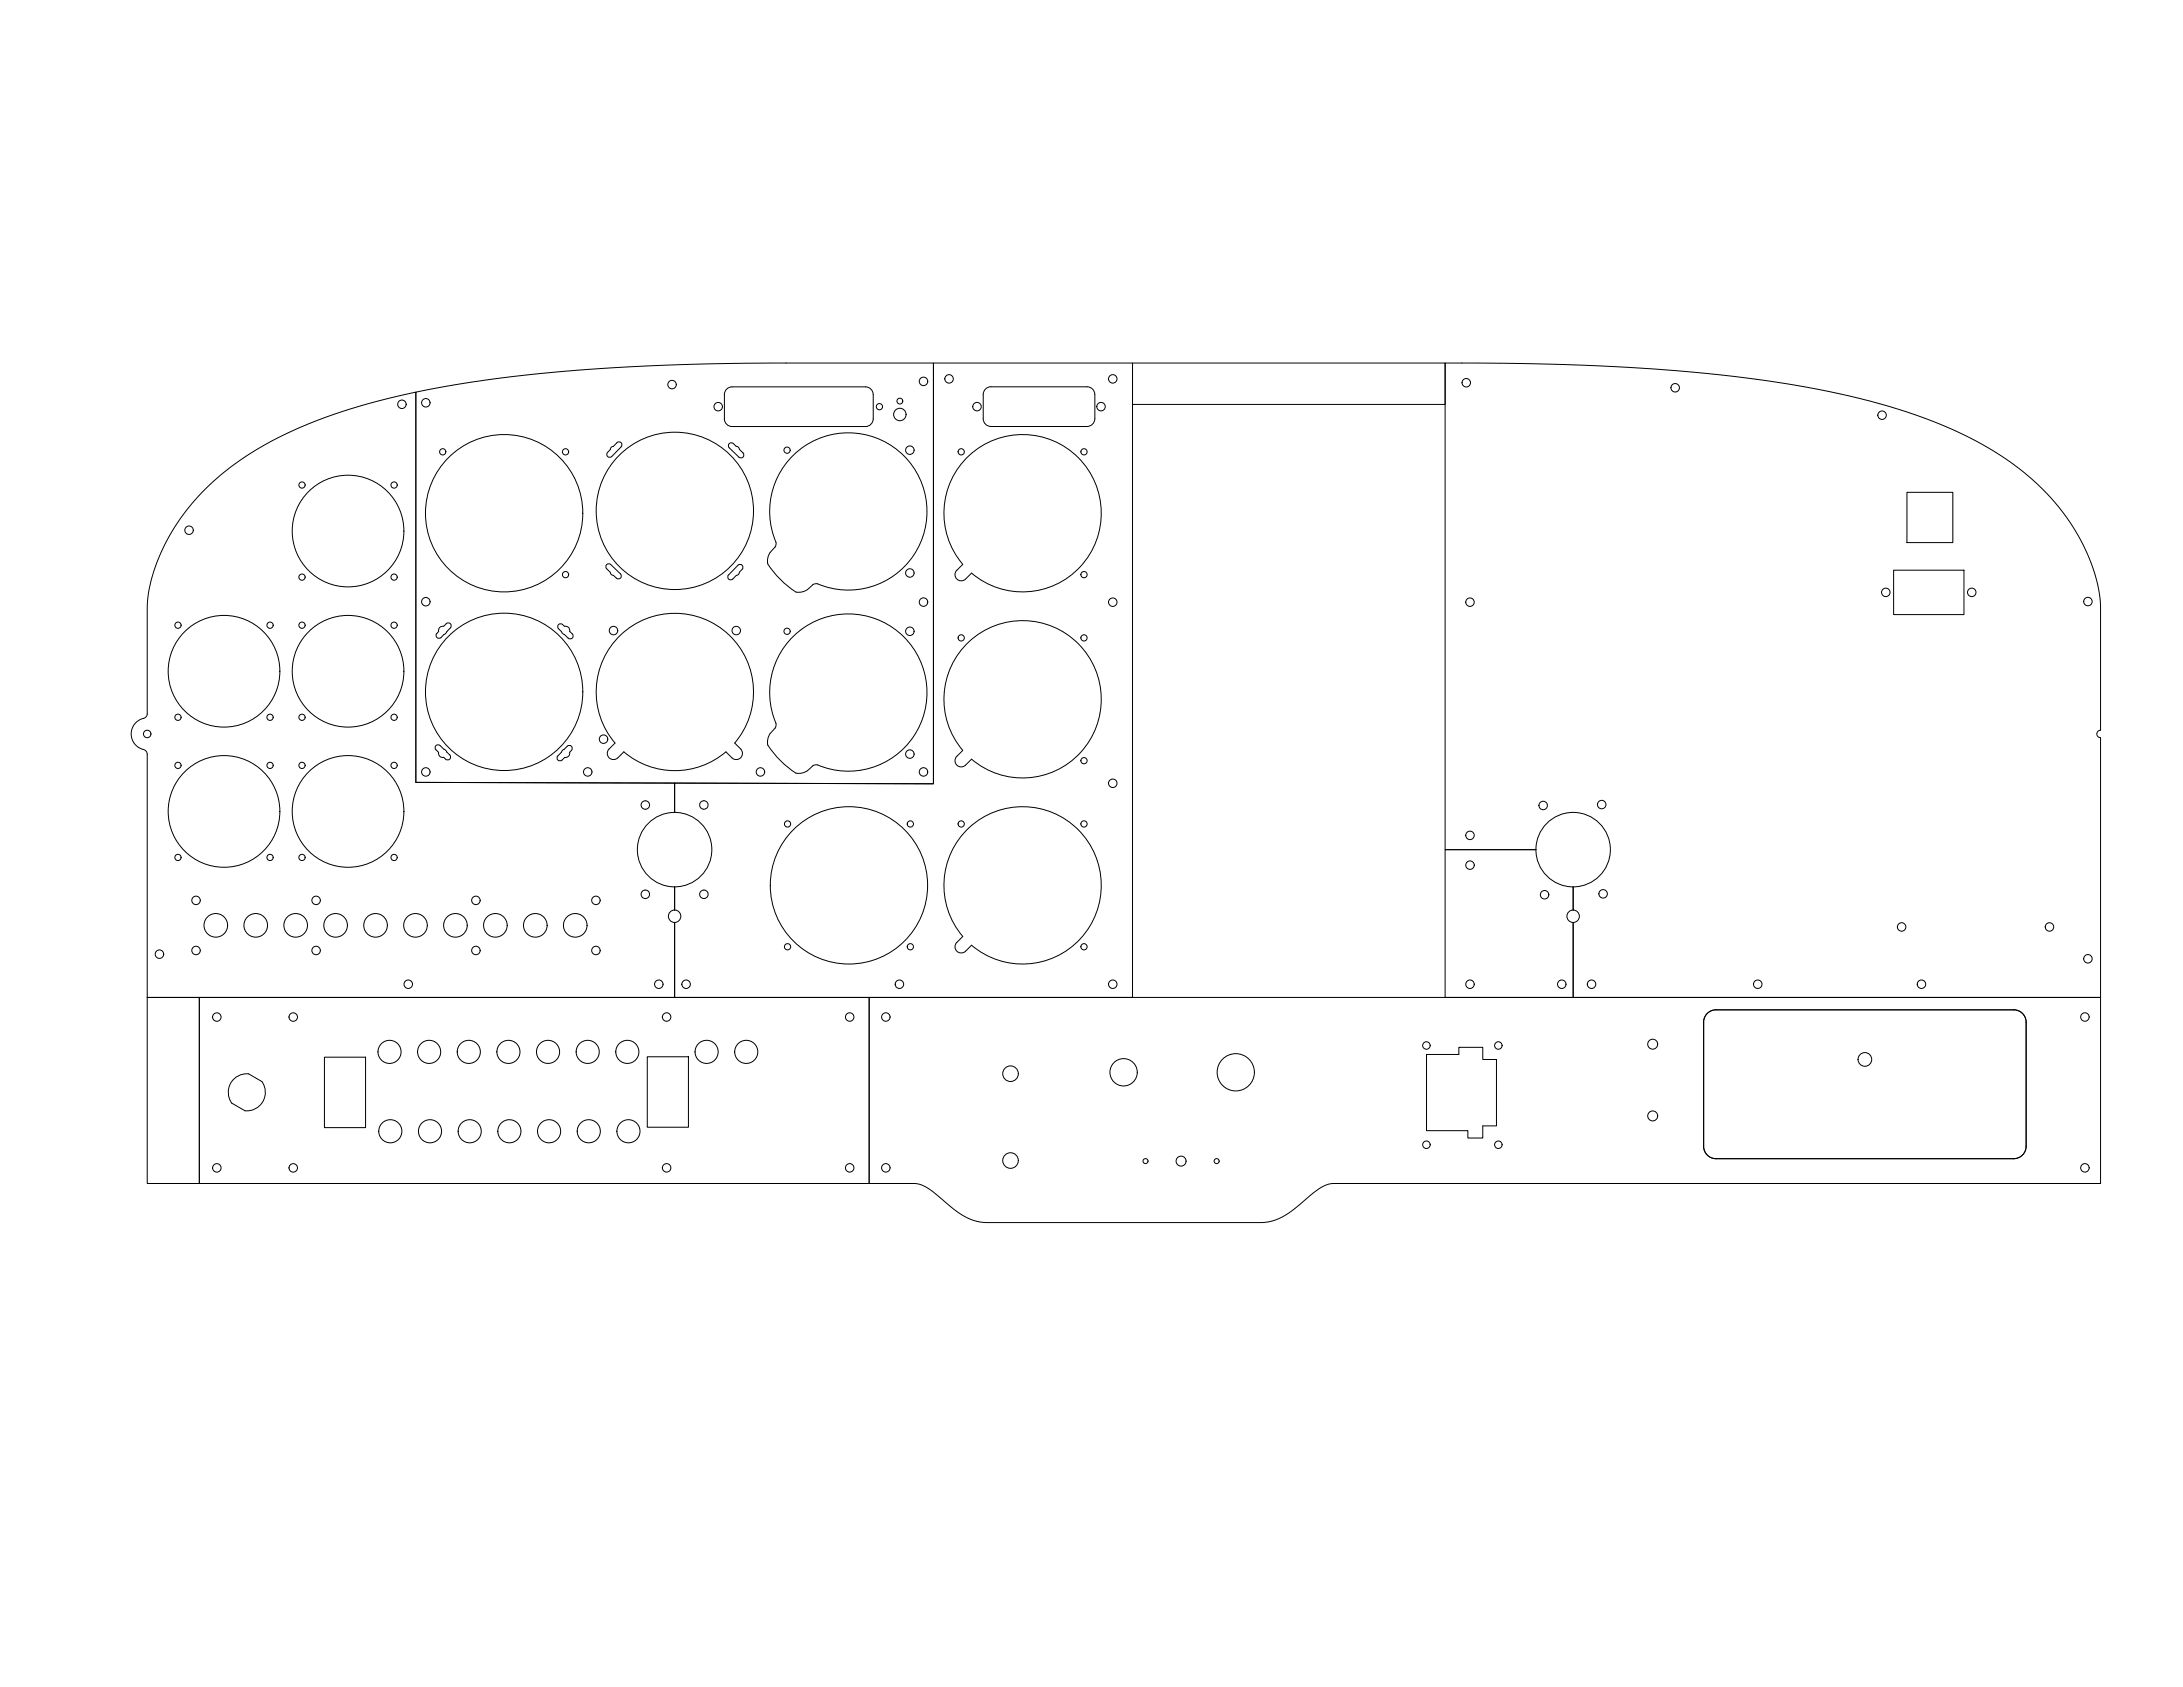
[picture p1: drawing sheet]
<svg xmlns="http://www.w3.org/2000/svg" width="1118mm" height="864mm" viewBox="0 0 1118 864" stroke-linecap="round" stroke-linejoin="round" font-family="sans-serif">
<!-- layer: Visible -->
<g fill="none" stroke="#000" stroke-width=".51">
<path d="M372 199l3-1h68a4 4 0 0 1 4 4v12a4 4 0 0 1-4 4h-68a4 4 0 0 1-4-4v-12zM580 186h160v21h-160zM213 201l23-5 27-3 32-3 27-2 60-2h96v215h-265zM560 202a4 4 0 0 0-3-4h-50a4 4 0 0 0-4 4v12a4 4 0 0 0 4 4h50a4 4 0 0 0 3-4M561 202v12M314 228l-1 1-1 1M314 229l2-2a1.5 1.5 0 0 1 2 0 1.5 1.5 0 0 1 0 2l-5 5a1.5 1.5 0 0 1-2 0 1.5 1.5 0 0 1 0-2l1-2M377 228l1 1 2 3a1.5 1.5 0 0 1 0 2 1.5 1.5 0 0 1-2 0l-5-5a1.5 1.5 0 0 1 0-2 1.5 1.5 0 0 1 2 0l2 2M406 233a40 40 0 0 1 68 22 40 40 0 0 1-56 44h-2l-3 3a7 7 0 0 1-9-1l-7-7a11 11 0 0 1-4-8l1-3 3-3v-1a41 41 0 0 1 9-46zM104 251l9-8 12-9 13-8 12-6 13-5 17-6 33-8v200h132v15v-15h133v-215h102v325h-235v-39v39h-270v-125a4 4 0 0 0-3-3 8 8 0 0 1-5-9 8 8 0 0 1 7-7l1-1v-57l2-12 5-12 6-12 8-12zM976 252h24v26h-24zM311 289h1l6 5a1.5 1.5 0 0 1 0 2 1.5 1.5 0 0 1-2 0l-3-2-3-3z"/>
<path d="M373 294a1.5 1.5 0 0 0 0 2 1.5 1.5 0 0 0 2 0l3-2 2-3a1.5 1.5 0 0 0 0-2 1.5 1.5 0 0 0-2 0l-5 5M493 289a40 40 0 0 1 21-65 40 40 0 0 1 49 48 40 40 0 0 1-66 21l-3 3a3 3 0 0 1-4 0 3 3 0 0 1 0-4l3-3M969 292h36v23h-36zM225 321h2l1-2a1.5 1.5 0 0 1 3 0 1.5 1.5 0 0 1 0 2l-5 5a1.5 1.5 0 0 1-2 0 1.5 1.5 0 0 1 0-2zM286 322a1.5 1.5 0 0 1 0-2 1.5 1.5 0 0 1 2 0l1 1a2.2 2.2 0 0 1 3 2l1 2M286 322l5 5a1.5 1.5 0 0 0 2 0 1.5 1.5 0 0 0 0-3M318 325a40 40 0 0 1 55 0 40 40 0 0 1 3 55l3 3a3 3 0 0 1 0 5 3 3 0 0 1-4 0l-3-3a40 40 0 0 1-53 0l-3 3a3 3 0 0 1-4 0 3 3 0 0 1 0-5l3-3a40 40 0 0 1 3-55zM406 326a40 40 0 0 1 68 22 40 40 0 0 1-56 44h-2l-3 3a7 7 0 0 1-9-2l-7-6a11 11 0 0 1-4-9l1-2 3-3v-2a41 41 0 0 1 9-45zM223 382l1-1 1 1 5 4a1.5 1.5 0 0 1 0 3 1.5 1.5 0 0 1-2 0l-1-1a2.2 2.2 0 0 1-2-3l-2-2zM288 384l2-2a1.5 1.5 0 0 1 3 0 1.5 1.5 0 0 1 0 2l-1 1a2.2 2.2 0 0 1-3 3l-1 1a1.5 1.5 0 0 1-2 0 1.5 1.5 0 0 1 0-2zM493 384a40 40 0 0 1 21-65 40 40 0 0 1 49 48 40 40 0 0 1-66 22l-3 3a3 3 0 0 1-4 0 3 3 0 0 1 0-5l3-3M786 435a19 19 0 0 1 19-19 19 19 0 0 1 19 19 19 19 0 0 1-19 19"/>
<path d="M786 435a19 19 0 0 0 19 19M786 435h-46v-249h46l48 2 40 3 36 5 31 5 28 8 24 8 22 10 10 7 8 6 8 6 8 8 5 6 7 9 4 8 5 9 3 11 2 11v66a1.9 1.9 0 0 0-2 2 1.9 1.9 0 0 0 2 2v133h-270v-39M786 435h-46v76h65v-39M345 454v12M805 454v12M345 466a3 3 0 0 1 4 3 3 3 0 0 1-4 3M345 466a3 3 0 0 0-3 3 3 3 0 0 0 3 3M493 479a40 40 0 0 1 21-65 40 40 0 0 1 49 49 40 40 0 0 1-66 21l-3 3a3 3 0 0 1-4 0 3 3 0 0 1 0-5l3-3M805 466a3 3 0 0 1 4 3 3 3 0 0 1-4 3M805 466a3 3 0 0 0-3 3 3 3 0 0 0 3 3M75 511h27v95h-27zM102 511h343v95h-343z"/>
<path d="M445 511h630v95h-393h-3l-4 3-13 10-6 4-4 2-5 1h-145l-5-2-5-3-15-11-5-3-4-1h-23zM730 540h17v-4h12v6h7v34h-7v7h-8v-4h-21zM872 523v64a6 6 0 0 0 7 6h152a6 6 0 0 0 6-6v-64M1037 523a6 6 0 0 0-6-6h-152a6 6 0 0 0-7 6M166 541h21v36h-21zM331 541h21v36h-21zM119 565a9 9 0 0 1-1-11 9 9 0 0 1 9-4l7 4a9 9 0 0 1 1 10 9 9 0 0 1-10 5l-6-4"/>
<circle cx="344" cy="197" r="2.2"/>
<circle cx="473" cy="195" r="2.2"/>
<circle cx="486" cy="194" r="2.2"/>
<circle cx="570" cy="194" r="2.2"/>
<circle cx="751" cy="196" r="2.2"/>
<circle cx="858" cy="199" r="2.2"/>
<circle cx="206" cy="207" r="2.2"/>
<circle cx="218" cy="206" r="2.2"/>
<circle cx="368" cy="208" r="2.2"/>
<circle cx="450" cy="208" r="1.6"/>
<circle cx="461" cy="212" r="3"/>
<circle cx="461" cy="205" r="1.5"/>
<circle cx="500" cy="208" r="2.2"/>
<circle cx="564" cy="208" r="2.2"/>
<circle cx="964" cy="213" r="2.2"/>
<circle cx="227" cy="231" r="1.6"/>
<circle cx="290" cy="231" r="1.6"/>
<circle cx="403" cy="230" r="1.6"/>
<circle cx="466" cy="230" r="2.2"/>
<circle cx="492" cy="231" r="1.6"/>
<circle cx="555" cy="231" r="1.6"/>
<circle cx="155" cy="248" r="1.6"/>
<circle cx="202" cy="248" r="1.6"/>
<circle cx="97" cy="271" r="2.2"/>
<circle cx="178" cy="272" r="29"/>
<circle cx="258" cy="263" r="40"/>
<circle cx="345" cy="262" r="40"/>
<circle cx="155" cy="295" r="1.6"/>
<circle cx="202" cy="295" r="1.6"/>
<circle cx="290" cy="294" r="1.6"/>
<circle cx="466" cy="293" r="2.2"/>
<circle cx="555" cy="294" r="1.6"/>
<circle cx="218" cy="308" r="2.2"/>
<circle cx="473" cy="308" r="2.2"/>
<circle cx="570" cy="308" r="2.2"/>
<circle cx="753" cy="308" r="2.2"/>
<circle cx="965" cy="303" r="2.2"/>
<circle cx="1009" cy="303" r="2.2"/>
<circle cx="1069" cy="308" r="2.2"/>
<circle cx="91" cy="320" r="1.6"/>
<circle cx="138" cy="320" r="1.6"/>
<circle cx="155" cy="320" r="1.6"/>
<circle cx="202" cy="320" r="1.6"/>
<circle cx="314" cy="323" r="2.2"/>
<circle cx="377" cy="323" r="2.2"/>
<circle cx="403" cy="323" r="1.6"/>
<circle cx="466" cy="323" r="2.2"/>
<circle cx="492" cy="327" r="1.6"/>
<circle cx="555" cy="327" r="1.6"/>
<circle cx="115" cy="344" r="29"/>
<circle cx="178" cy="344" r="29"/>
<circle cx="258" cy="354" r="40"/>
<circle cx="75" cy="376" r="1.9"/>
<circle cx="91" cy="367" r="1.6"/>
<circle cx="138" cy="367" r="1.6"/>
<circle cx="155" cy="367" r="1.6"/>
<circle cx="202" cy="367" r="1.6"/>
<circle cx="309" cy="378" r="2.2"/>
<circle cx="91" cy="392" r="1.6"/>
<circle cx="138" cy="392" r="1.6"/>
<circle cx="155" cy="392" r="1.6"/>
<circle cx="202" cy="392" r="1.6"/>
<circle cx="218" cy="395" r="2.2"/>
<circle cx="301" cy="395" r="2.2"/>
<circle cx="389" cy="395" r="2.2"/>
<circle cx="466" cy="386" r="2.2"/>
<circle cx="473" cy="395" r="2.2"/>
<circle cx="555" cy="389" r="1.6"/>
<circle cx="115" cy="415" r="29"/>
<circle cx="178" cy="415" r="29"/>
<circle cx="330" cy="412" r="2.2"/>
<circle cx="360" cy="412" r="2.2"/>
<circle cx="570" cy="401" r="2.2"/>
<circle cx="790" cy="412" r="2.2"/>
<circle cx="820" cy="412" r="2.2"/>
<circle cx="91" cy="439" r="1.6"/>
<circle cx="138" cy="439" r="1.6"/>
<circle cx="155" cy="439" r="1.6"/>
<circle cx="202" cy="439" r="1.6"/>
<circle cx="345" cy="435" r="19"/>
<circle cx="403" cy="422" r="1.6"/>
<circle cx="466" cy="422" r="1.6"/>
<circle cx="492" cy="422" r="1.6"/>
<circle cx="555" cy="422" r="1.6"/>
<circle cx="753" cy="428" r="2.2"/>
<circle cx="330" cy="458" r="2.2"/>
<circle cx="360" cy="458" r="2.2"/>
<circle cx="435" cy="453" r="40"/>
<circle cx="753" cy="443" r="2.2"/>
<circle cx="791" cy="458" r="2.2"/>
<circle cx="821" cy="458" r="2.2"/>
<circle cx="100" cy="461" r="2.2"/>
<circle cx="110" cy="474" r="6"/>
<circle cx="131" cy="474" r="6"/>
<circle cx="151" cy="474" r="6"/>
<circle cx="162" cy="461" r="2.2"/>
<circle cx="172" cy="474" r="6"/>
<circle cx="192" cy="474" r="6"/>
<circle cx="213" cy="474" r="6"/>
<circle cx="233" cy="474" r="6"/>
<circle cx="244" cy="461" r="2.2"/>
<circle cx="254" cy="474" r="6"/>
<circle cx="274" cy="474" r="6"/>
<circle cx="295" cy="474" r="6"/>
<circle cx="305" cy="461" r="2.2"/>
<circle cx="974" cy="475" r="2.2"/>
<circle cx="1049" cy="475" r="2.2"/>
<circle cx="82" cy="488" r="2.2"/>
<circle cx="100" cy="487" r="2.2"/>
<circle cx="162" cy="487" r="2.2"/>
<circle cx="244" cy="487" r="2.2"/>
<circle cx="305" cy="487" r="2.2"/>
<circle cx="403" cy="485" r="1.6"/>
<circle cx="466" cy="485" r="1.6"/>
<circle cx="555" cy="485" r="1.6"/>
<circle cx="1069" cy="491" r="2.2"/>
<circle cx="209" cy="504" r="2.2"/>
<circle cx="337" cy="504" r="2.2"/>
<circle cx="351" cy="504" r="2.2"/>
<circle cx="460" cy="504" r="2.2"/>
<circle cx="570" cy="504" r="2.2"/>
<circle cx="753" cy="504" r="2.2"/>
<circle cx="800" cy="504" r="2.2"/>
<circle cx="815" cy="504" r="2.2"/>
<circle cx="900" cy="504" r="2.2"/>
<circle cx="984" cy="504" r="2.2"/>
<circle cx="111" cy="521" r="2.2"/>
<circle cx="150" cy="521" r="2.2"/>
<circle cx="199" cy="538" r="6"/>
<circle cx="220" cy="538" r="6"/>
<circle cx="240" cy="538" r="6"/>
<circle cx="260" cy="538" r="6"/>
<circle cx="281" cy="538" r="6"/>
<circle cx="301" cy="538" r="6"/>
<circle cx="321" cy="538" r="6"/>
<circle cx="341" cy="521" r="2.2"/>
<circle cx="362" cy="538" r="6"/>
<circle cx="382" cy="538" r="6"/>
<circle cx="435" cy="521" r="2.2"/>
<circle cx="454" cy="521" r="2.2"/>
<circle cx="730" cy="535" r="1.9"/>
<circle cx="767" cy="535" r="1.9"/>
<circle cx="846" cy="535" r="2.6"/>
<circle cx="1067" cy="521" r="2.2"/>
<circle cx="517" cy="550" r="4"/>
<circle cx="575" cy="549" r="7"/>
<circle cx="633" cy="549" r="10"/>
<circle cx="955" cy="542" r="4"/>
<circle cx="200" cy="579" r="6"/>
<circle cx="220" cy="579" r="6"/>
<circle cx="240" cy="579" r="6"/>
<circle cx="261" cy="579" r="6"/>
<circle cx="281" cy="579" r="6"/>
<circle cx="301" cy="579" r="6"/>
<circle cx="322" cy="579" r="6"/>
<circle cx="846" cy="571" r="2.6"/>
<circle cx="111" cy="598" r="2.2"/>
<circle cx="150" cy="598" r="2.2"/>
<circle cx="341" cy="598" r="2.2"/>
<circle cx="435" cy="598" r="2.2"/>
<circle cx="454" cy="598" r="2.2"/>
<circle cx="517" cy="594" r="4"/>
<circle cx="586" cy="594" r="1.3"/>
<circle cx="605" cy="594" r="2.6"/>
<circle cx="623" cy="594" r="1.3"/>
<circle cx="730" cy="586" r="1.9"/>
<circle cx="767" cy="586" r="1.9"/>
<circle cx="1067" cy="598" r="2.2"/>
</g>
</svg>
